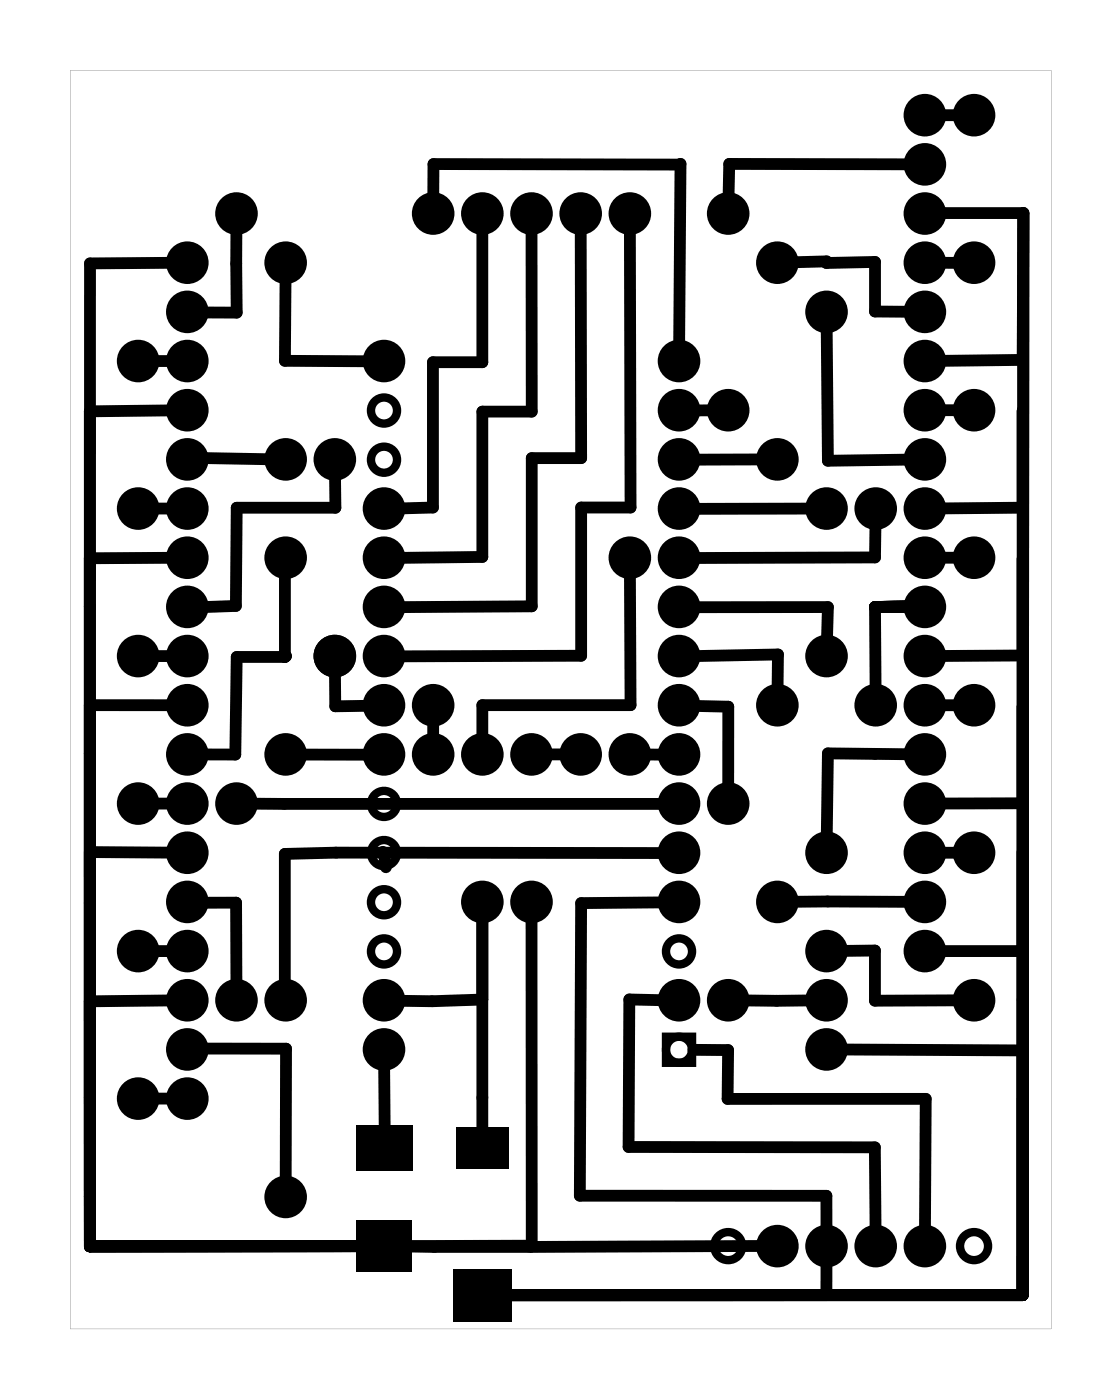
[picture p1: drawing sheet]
<svg xmlns="http://www.w3.org/2000/svg" width="58mm" height="72mm" viewBox="0 0 58 72" stroke-linecap="round" stroke-linejoin="round" font-family="sans-serif">
<g fill="#000">
<path d="M18.4 58.1h2.9v2.4h-2.9zM23.6 58.2h2.7v2.2h-2.7zM18.4 63h2.9v2.7h-2.9zM23.4 65.6h3v2.7h-3z"/>
<path d="M3.6 3.6h50.7v65.1h-50.7zM3.6 3.6v65h50.7v-65z"/>
</g>
<g fill="none" stroke="#000" stroke-width=".3">
<circle cx="7.1" cy="18.7" r=".35"/>
<circle cx="24.9" cy="11" r=".35"/>
<circle cx="27.5" cy="11" r=".35"/>
<circle cx="30" cy="11" r=".35"/>
<circle cx="32.5" cy="11" r=".35"/>
<circle cx="50.3" cy="13.6" r=".35"/>
<circle cx="50.3" cy="6" r=".35"/>
<circle cx="7.1" cy="33.9" r=".35"/>
<circle cx="7.1" cy="26.3" r=".35"/>
<circle cx="22.4" cy="36.4" r=".35"/>
<circle cx="30" cy="39" r=".35"/>
<circle cx="50.3" cy="36.4" r=".35"/>
<circle cx="50.3" cy="28.8" r=".35"/>
<circle cx="50.3" cy="21.2" r=".35"/>
<circle cx="7.1" cy="41.5" r=".35"/>
<circle cx="7.1" cy="56.8" r=".35"/>
<circle cx="7.1" cy="49.1" r=".35"/>
<circle cx="24.9" cy="46.6" r=".35"/>
<circle cx="27.5" cy="46.6" r=".35"/>
<circle cx="50.3" cy="44.1" r=".35"/>
<circle cx="50.3" cy="51.7" r=".35"/>
</g>
<g fill="none" stroke="#000" stroke-width=".43">
<path d="M34.4 53.6h1.3v1.3h-1.3z"/>
<circle cx="19.8" cy="18.7" r=".67"/>
<circle cx="35.1" cy="18.7" r=".67"/>
<circle cx="19.8" cy="39" r=".67"/>
<circle cx="19.8" cy="36.4" r=".67"/>
<circle cx="19.8" cy="26.3" r=".67"/>
<circle cx="19.8" cy="23.7" r=".67"/>
<circle cx="19.8" cy="33.9" r=".67"/>
<circle cx="19.8" cy="21.2" r=".67"/>
<circle cx="19.8" cy="31.4" r=".67"/>
<circle cx="19.8" cy="28.8" r=".67"/>
<circle cx="35.1" cy="39" r=".67"/>
<circle cx="35.1" cy="36.4" r=".67"/>
<circle cx="35.1" cy="33.9" r=".67"/>
<circle cx="35.1" cy="21.2" r=".67"/>
<circle cx="35.1" cy="26.3" r=".67"/>
<circle cx="35.1" cy="28.8" r=".67"/>
<circle cx="35.1" cy="23.7" r=".67"/>
<circle cx="35.1" cy="31.4" r=".67"/>
<circle cx="19.8" cy="51.7" r=".67"/>
<circle cx="19.8" cy="49.1" r=".67"/>
<circle cx="19.8" cy="41.5" r=".67"/>
<circle cx="19.8" cy="46.6" r=".67"/>
<circle cx="19.8" cy="44.1" r=".67"/>
<circle cx="19.8" cy="54.2" r=".67"/>
<circle cx="35.1" cy="51.7" r=".67"/>
<circle cx="35.1" cy="49.1" r=".67"/>
<circle cx="35.1" cy="46.6" r=".67"/>
<circle cx="35.1" cy="41.5" r=".67"/>
<circle cx="35.1" cy="44.1" r=".67"/>
<circle cx="35.1" cy="54.2" r=".67"/>
<circle cx="37.6" cy="64.4" r=".72"/>
<circle cx="40.2" cy="64.4" r=".72"/>
<circle cx="42.7" cy="64.4" r=".72"/>
<circle cx="45.2" cy="64.4" r=".72"/>
<circle cx="47.8" cy="64.4" r=".72"/>
<circle cx="50.3" cy="64.4" r=".72"/>
</g>
<g fill="none" stroke="#000" stroke-width=".51">
<circle cx="9.7" cy="13.6" r=".7"/>
<circle cx="9.7" cy="16.1" r=".7"/>
<circle cx="9.7" cy="18.7" r=".7"/>
<circle cx="12.2" cy="11" r=".7"/>
<circle cx="14.8" cy="13.6" r=".7"/>
<circle cx="22.4" cy="11" r=".7"/>
<circle cx="37.6" cy="11" r=".7"/>
<circle cx="40.2" cy="13.6" r=".7"/>
<circle cx="42.7" cy="16.1" r=".7"/>
<circle cx="47.8" cy="8.5" r=".7"/>
<circle cx="47.8" cy="6" r=".7"/>
<circle cx="47.8" cy="16.1" r=".7"/>
<circle cx="47.8" cy="13.6" r=".7"/>
<circle cx="47.8" cy="11" r=".7"/>
<circle cx="47.8" cy="18.7" r=".7"/>
<circle cx="9.7" cy="36.4" r=".7"/>
<circle cx="9.7" cy="21.2" r=".7"/>
<circle cx="9.7" cy="28.8" r=".7"/>
<circle cx="9.7" cy="31.4" r=".7"/>
<circle cx="9.7" cy="33.9" r=".7"/>
<circle cx="9.7" cy="39" r=".7"/>
<circle cx="9.7" cy="23.7" r=".7"/>
<circle cx="9.7" cy="26.3" r=".7"/>
<circle cx="14.8" cy="28.8" r=".7"/>
<circle cx="14.8" cy="39" r=".7"/>
<circle cx="14.8" cy="23.7" r=".7"/>
<circle cx="17.3" cy="23.7" r=".7"/>
<circle cx="17.3" cy="33.9" r=".7"/>
<circle cx="22.4" cy="39" r=".7"/>
<circle cx="24.9" cy="39" r=".7"/>
<circle cx="27.5" cy="39" r=".7"/>
<circle cx="32.5" cy="28.8" r=".7"/>
<circle cx="32.5" cy="39" r=".7"/>
<circle cx="37.6" cy="21.2" r=".7"/>
<circle cx="40.2" cy="36.4" r=".7"/>
<circle cx="40.2" cy="23.7" r=".7"/>
<circle cx="42.7" cy="33.9" r=".7"/>
<circle cx="42.7" cy="26.3" r=".7"/>
<circle cx="45.2" cy="26.3" r=".7"/>
<circle cx="45.2" cy="36.4" r=".7"/>
<circle cx="47.8" cy="31.4" r=".7"/>
<circle cx="47.8" cy="23.7" r=".7"/>
<circle cx="47.8" cy="21.2" r=".7"/>
<circle cx="47.8" cy="28.8" r=".7"/>
<circle cx="47.8" cy="39" r=".7"/>
<circle cx="47.8" cy="36.4" r=".7"/>
<circle cx="47.8" cy="26.3" r=".7"/>
<circle cx="47.8" cy="33.9" r=".7"/>
<circle cx="9.7" cy="51.7" r=".7"/>
<circle cx="9.7" cy="44.1" r=".7"/>
<circle cx="9.7" cy="54.2" r=".7"/>
<circle cx="9.7" cy="56.8" r=".7"/>
<circle cx="9.7" cy="49.1" r=".7"/>
<circle cx="9.7" cy="41.5" r=".7"/>
<circle cx="9.7" cy="46.6" r=".7"/>
<circle cx="12.2" cy="41.5" r=".7"/>
<circle cx="12.2" cy="51.7" r=".7"/>
<circle cx="14.8" cy="51.7" r=".7"/>
<circle cx="37.6" cy="41.5" r=".7"/>
<circle cx="37.6" cy="51.7" r=".7"/>
<circle cx="40.2" cy="46.6" r=".7"/>
<circle cx="42.7" cy="44.1" r=".7"/>
<circle cx="42.7" cy="49.1" r=".7"/>
<circle cx="42.7" cy="51.7" r=".7"/>
<circle cx="42.7" cy="54.2" r=".7"/>
<circle cx="47.8" cy="46.6" r=".7"/>
<circle cx="47.8" cy="44.1" r=".7"/>
<circle cx="47.8" cy="41.5" r=".7"/>
<circle cx="47.8" cy="49.1" r=".7"/>
<circle cx="14.8" cy="61.8" r=".7"/>
</g>
<g fill="#000">
<circle cx="7.1" cy="18.7" r="1.1"/>
<circle cx="9.7" cy="18.7" r="1.1"/>
<circle cx="9.7" cy="16.1" r="1.1"/>
<circle cx="9.7" cy="13.6" r="1.1"/>
<circle cx="12.2" cy="11" r="1.1"/>
<circle cx="14.8" cy="13.6" r="1.1"/>
<circle cx="19.8" cy="18.7" r="1.1"/>
<circle cx="22.4" cy="11" r="1.1"/>
<circle cx="24.9" cy="11" r="1.1"/>
<circle cx="27.5" cy="11" r="1.1"/>
<circle cx="30" cy="11" r="1.1"/>
<circle cx="32.5" cy="11" r="1.1"/>
<circle cx="35.1" cy="18.7" r="1.1"/>
<circle cx="37.6" cy="11" r="1.1"/>
<circle cx="40.2" cy="13.6" r="1.1"/>
<circle cx="42.7" cy="16.1" r="1.1"/>
<circle cx="47.8" cy="16.1" r="1.1"/>
<circle cx="47.8" cy="18.7" r="1.1"/>
<circle cx="47.8" cy="11" r="1.1"/>
<circle cx="47.8" cy="8.5" r="1.1"/>
<circle cx="47.8" cy="6" r="1.1"/>
<circle cx="47.8" cy="13.6" r="1.1"/>
<circle cx="50.3" cy="6" r="1.1"/>
<circle cx="50.3" cy="13.6" r="1.1"/>
<circle cx="7.1" cy="33.9" r="1.1"/>
<circle cx="7.1" cy="26.3" r="1.1"/>
<circle cx="9.7" cy="33.9" r="1.1"/>
<circle cx="9.7" cy="36.4" r="1.1"/>
<circle cx="9.7" cy="26.3" r="1.1"/>
<circle cx="9.7" cy="21.2" r="1.1"/>
<circle cx="9.7" cy="28.8" r="1.1"/>
<circle cx="9.7" cy="31.4" r="1.1"/>
<circle cx="9.7" cy="23.7" r="1.1"/>
<circle cx="9.7" cy="39" r="1.1"/>
<circle cx="14.8" cy="28.8" r="1.1"/>
<circle cx="14.8" cy="23.7" r="1.1"/>
<circle cx="14.8" cy="39" r="1.1"/>
<circle cx="17.3" cy="33.9" r="1.1"/>
<circle cx="17.3" cy="23.7" r="1.1"/>
<circle cx="19.8" cy="28.8" r="1.1"/>
<circle cx="19.8" cy="31.4" r="1.1"/>
<circle cx="19.8" cy="36.4" r="1.1"/>
<circle cx="19.8" cy="33.9" r="1.1"/>
<circle cx="19.8" cy="26.3" r="1.1"/>
<circle cx="19.8" cy="39" r="1.1"/>
<circle cx="22.4" cy="36.4" r="1.1"/>
<circle cx="22.4" cy="39" r="1.1"/>
<circle cx="24.9" cy="39" r="1.1"/>
<circle cx="27.5" cy="39" r="1.1"/>
<circle cx="30" cy="39" r="1.1"/>
<circle cx="32.5" cy="28.8" r="1.1"/>
<circle cx="32.5" cy="39" r="1.1"/>
<circle cx="35.1" cy="33.9" r="1.1"/>
<circle cx="35.1" cy="26.3" r="1.1"/>
<circle cx="35.1" cy="36.4" r="1.1"/>
<circle cx="35.1" cy="31.4" r="1.1"/>
<circle cx="35.1" cy="21.2" r="1.1"/>
<circle cx="35.1" cy="28.8" r="1.1"/>
<circle cx="35.1" cy="23.7" r="1.1"/>
<circle cx="35.1" cy="39" r="1.1"/>
<circle cx="37.6" cy="21.2" r="1.1"/>
<circle cx="40.2" cy="36.4" r="1.1"/>
<circle cx="40.2" cy="23.7" r="1.1"/>
<circle cx="42.7" cy="33.9" r="1.1"/>
<circle cx="42.7" cy="26.3" r="1.1"/>
<circle cx="45.2" cy="36.4" r="1.1"/>
<circle cx="45.2" cy="26.3" r="1.1"/>
<circle cx="47.8" cy="28.8" r="1.1"/>
<circle cx="47.8" cy="33.9" r="1.1"/>
<circle cx="47.8" cy="36.4" r="1.1"/>
<circle cx="47.8" cy="26.3" r="1.1"/>
<circle cx="47.8" cy="31.4" r="1.1"/>
<circle cx="47.8" cy="21.2" r="1.1"/>
<circle cx="47.8" cy="23.7" r="1.1"/>
<circle cx="47.8" cy="39" r="1.1"/>
<circle cx="50.3" cy="36.4" r="1.1"/>
<circle cx="50.3" cy="28.8" r="1.1"/>
<circle cx="50.3" cy="21.2" r="1.1"/>
<circle cx="7.1" cy="49.1" r="1.1"/>
<circle cx="7.1" cy="56.8" r="1.1"/>
<circle cx="7.1" cy="41.5" r="1.1"/>
<circle cx="9.7" cy="54.2" r="1.1"/>
<circle cx="9.7" cy="49.1" r="1.1"/>
<circle cx="9.7" cy="44.1" r="1.1"/>
<circle cx="9.7" cy="46.6" r="1.1"/>
<circle cx="9.7" cy="56.8" r="1.1"/>
<circle cx="9.7" cy="51.7" r="1.1"/>
<circle cx="9.7" cy="41.5" r="1.1"/>
<circle cx="12.2" cy="51.7" r="1.1"/>
<circle cx="12.2" cy="41.5" r="1.1"/>
<circle cx="14.8" cy="51.7" r="1.1"/>
<circle cx="19.8" cy="54.2" r="1.1"/>
<circle cx="19.8" cy="51.7" r="1.1"/>
<circle cx="24.9" cy="46.6" r="1.1"/>
<circle cx="27.5" cy="46.6" r="1.1"/>
<circle cx="35.1" cy="44.1" r="1.1"/>
<circle cx="35.1" cy="46.6" r="1.1"/>
<circle cx="35.1" cy="51.7" r="1.1"/>
<circle cx="35.1" cy="41.5" r="1.1"/>
<circle cx="37.6" cy="51.7" r="1.1"/>
<circle cx="37.6" cy="41.5" r="1.1"/>
<circle cx="40.2" cy="46.6" r="1.1"/>
<circle cx="42.7" cy="49.1" r="1.1"/>
<circle cx="42.7" cy="44.1" r="1.1"/>
<circle cx="42.7" cy="51.7" r="1.1"/>
<circle cx="42.7" cy="54.2" r="1.1"/>
<circle cx="47.8" cy="49.1" r="1.1"/>
<circle cx="47.8" cy="46.6" r="1.1"/>
<circle cx="47.8" cy="44.1" r="1.1"/>
<circle cx="47.8" cy="41.5" r="1.1"/>
<circle cx="50.3" cy="44.1" r="1.1"/>
<circle cx="50.3" cy="51.7" r="1.1"/>
<circle cx="14.8" cy="61.8" r="1.1"/>
<circle cx="40.2" cy="64.4" r="1.1"/>
<circle cx="42.7" cy="64.4" r="1.1"/>
<circle cx="45.2" cy="64.4" r="1.1"/>
<circle cx="47.8" cy="64.4" r="1.1"/>
</g>
<g fill="none" stroke="#000" stroke-width=".61">
<path d="M7.6 18.7h1.3M8.9 13.6h-4.3v50.8M12.2 11.8v4.3h-2.5l-.6 .4M14.8 14.3l-.1 4.3 4.4 .1M22.4 10.3v-1.8h12.8l-.1 9.4M24.9 11.5v7.2h-2.5v7.5l-1.8 .1M27.5 11.5v9.8h-2.6v7.5h-4.3M30 11.5v12.2h-2.5v7.6l-6.9 .1M32.5 11.5l.1 14.7h-2.6v7.7h-9.4M40.9 13.6l4.3-.1v2.6h1.8M42.7 16.8l.1 7 4.2-.1M47 8.5h-9.3l-.1 1.8"/>
<path d="M48.4 10.6l-.6 .4h5.1M48.5 6h1.3M48.5 13.6h1.8l.2 .4M52.9 11l-.1 55.9M52.9 11l-.1 7.6h-4.3M4.6 36.4h4.3M7.6 33.9h1.3M7.6 26.3h1.3M8.9 28.8h-4.3M8.9 21.2h-4.3M14 23.9l.7-.2h-4.7l-.3 .1 .6 .4M14.2 29.2l.5-.4v5.1"/>
<path d="M14.7 33.9h-2.5v5.1h-1.8M14.8 33.9h-.1M17.3 34.6v1.9h1.8M17.3 24.5v1.7h-5.1v5.1l-2.5 .1v.7M19.1 39h-4.4l-.7 .1M22.4 36.9v1.3M28.2 39h1.3M32.5 29.5l.1 6.9h-7.7v1.8M33.3 39h1M35.8 33.9l4.4-.1v1.9M35.8 36.5h1.8v4.3M35.8 31.4h7l-.1 1.8"/>
<path d="M36.9 21.2h-1.1M39.4 23.7h-3.6M42 26.3h-6.2M45.2 31.4l2.6-.1zM45.2 31.4v4.3M45.2 27v1.8h-9.4M47 39l-4.2-.1-.1 4.4M48.5 28.8h1.3M48.5 21.2h1.3M48.5 36.4h1.3M52.8 21.2v45.7M52.8 33.9h-4.3"/>
<path d="M52.8 26.2l-4.3 .1M4.6 44h4.3M7.6 41.5h1.3M7.6 49.1h1.3M7.6 56.8h1.3M8.9 51.7h-4.3M9.1 47l.5-.4h2.6v4.3M9.2 53.7l.4 .5h5.2v6.9M12.9 41.5h21.4M19.8 44l.1 .8M19.8 55l.1 4.3h-.1M24.9 46.6v12.7"/>
<path d="M24.9 51.6l-4.3 .1M27.5 47.1v17.2l-6.4 .1h19.1l.7-.3M34.3 44.1l-16.9-.1-2.7 .1v7.6l-.7-.1M34.3 46.6l-4.3 .1v15.1h12.7v1.8M34.3 51.7l-1.8-.1v7.6l12.7 .1v4.3M35.8 54.2h1.8v2.6h10.2v6.8M40.9 46.6h6.1M42 51.7h-3.7M43.4 49.1h1.8v2.6h4.6M43.4 54.2l9.4 .1M48.5 44.1h1.3M52.8 49.1h-4.3"/>
<path d="M52.8 41.5h-4.3M4.6 61.8v2.6M18.5 64.4h-13.9M42.7 65.2v1.7M52.8 66.9h-27.9"/>
</g>
</svg>
